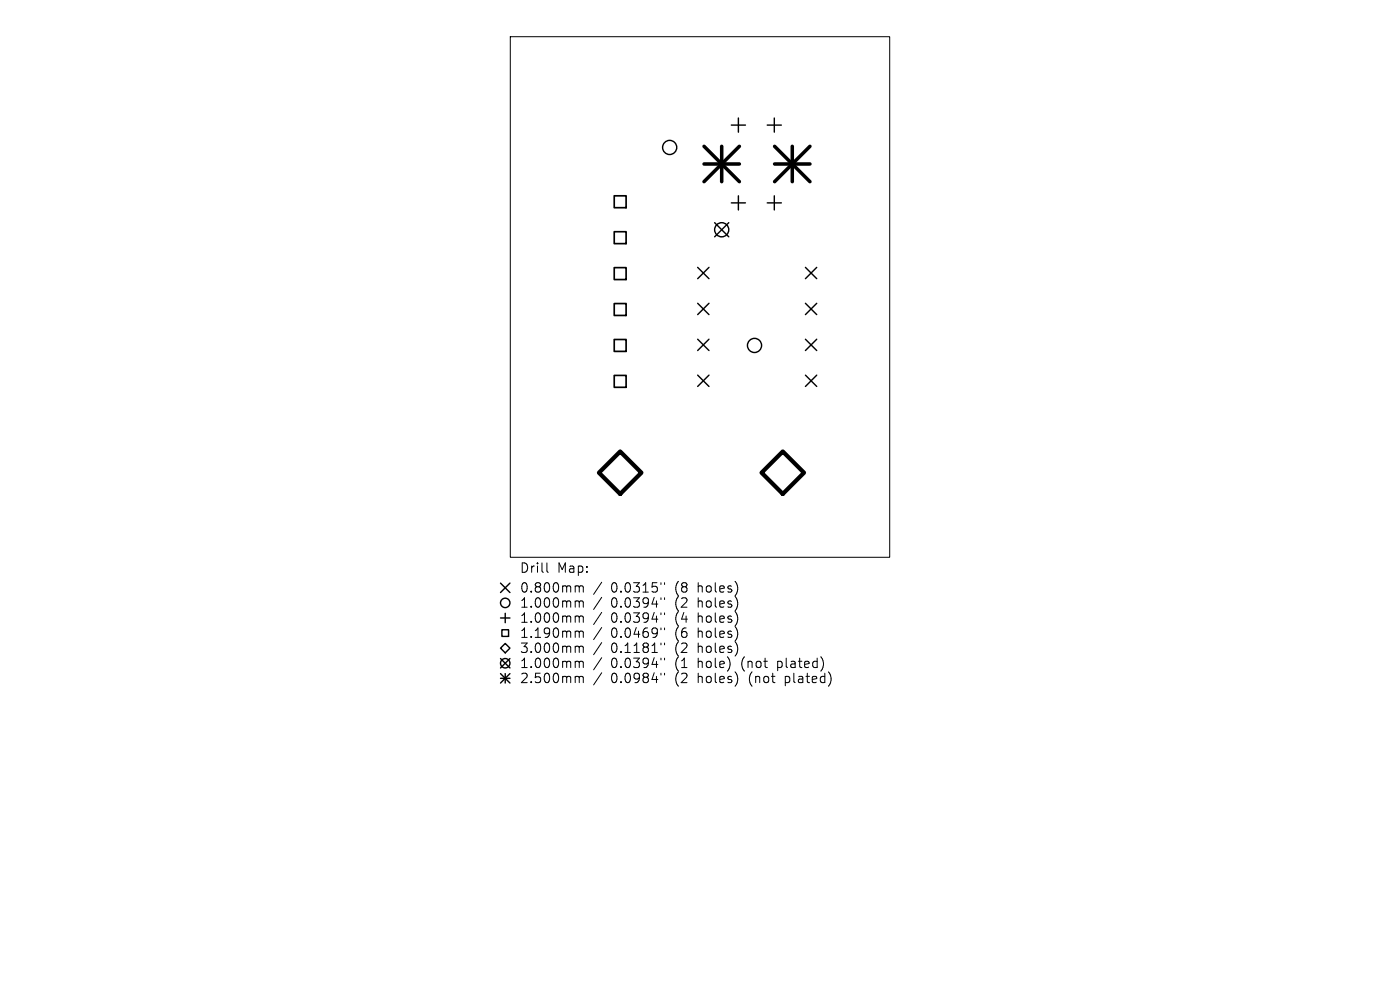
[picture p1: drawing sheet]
<svg xmlns="http://www.w3.org/2000/svg" width="297mm" height="210mm" viewBox="0 0 297 210" stroke-linecap="round" stroke-linejoin="round" font-family="sans-serif">
<defs><g id="words">
<g font-size="2.8">
<text x="110.2" y="121.8">Drill</text>
<text x="110.2" y="126">0.800mm</text>
<text x="118.2" y="121.8">Map:</text>
<text x="129.6" y="126">0.0315&quot;</text>
<text x="143.4" y="126">(8</text>
<text x="148.3" y="126">holes)</text>
<text x="110.2" y="129.2">1.000mm</text>
<text x="129.6" y="129.2">0.0394&quot;</text>
<text x="143.4" y="129.2">(2</text>
<text x="148.3" y="129.2">holes)</text>
<text x="110.2" y="132.4">1.000mm</text>
<text x="110.2" y="135.6">1.190mm</text>
<text x="129.6" y="132.4">0.0394&quot;</text>
<text x="129.6" y="135.6">0.0469&quot;</text>
<text x="143.4" y="132.4">(4</text>
<text x="143.4" y="135.6">(6</text>
<text x="148.3" y="132.4">holes)</text>
<text x="148.3" y="135.6">holes)</text>
<text x="110.2" y="138.8">3.000mm</text>
<text x="110.2" y="142">1.000mm</text>
<text x="129.6" y="138.8">0.1181&quot;</text>
<text x="129.6" y="142">0.0394&quot;</text>
<text x="143.4" y="138.8">(2</text>
<text x="143.4" y="142">(1</text>
<text x="148.3" y="138.8">holes)</text>
<text x="148.3" y="142">hole)</text>
<text x="157.8" y="142">(not</text>
<text x="165.6" y="142">plated)</text>
<text x="110.2" y="145.2">2.500mm</text>
<text x="129.6" y="145.2">0.0984&quot;</text>
<text x="143.4" y="145.2">(2</text>
<text x="148.3" y="145.2">holes)</text>
<text x="159.4" y="145.2">(not</text>
<text x="167.2" y="145.2">plated)</text>
</g>
</g></defs>
<g fill="none" stroke="#000" stroke-width=".21">
<path d="M108.3 7.8h80.4v110.4h-80.4zM116 119.4v1.7l.3 .3M122.3 124.3h.3l.3 .3M122.3 127.5h.3l.3 .3M122.3 130.7h.3l.3 .3M122.3 133.9l.5 .1 .1 .2M122.3 137.1h.3l.3 .3M122.9 124.6l.3-.3 .4 .1 .1 1.2M122.9 124.6v1M122.9 127.8v1M122.9 131v1M122.9 134.2v1"/>
<path d="M122.9 137.4v1M122.9 127.8l.3-.3 .4 .1 .1 1.2M122.9 131l.3-.3 .4 .1 .1 1.2M122.9 134.2l.3-.3 .4 .1 .1 1.2M122.9 137.4l.3-.3 .4 .1 .1 1.2M127.6 123.5l-1.7 2.6M127.6 126.7l-1.7 2.6M127.6 129.9l-1.7 2.6M127.6 133.1l-1.7 2.6M127.6 136.3l-1.7 2.6M127.6 139.5l-1.7 2.6M140.2 123.6v.4"/>
<path d="M140.2 126.8v.4M140.2 130v.4M140.2 133.2v.4M140.2 136.4v.4M140.2 139.6v.4M141 123.6v.4M141 126.8v.4M141 130v.4M141 133.2v.4M141 136.4v.4M141 139.6v.4M122.3 140.3h.3l.3 .3"/>
<path d="M122.3 143.5h.3l.3 .3M122.9 140.6v1M122.9 143.8v1M122.9 140.6l.3-.3 .4 .1 .1 1.2M122.9 143.8l.3-.3 .4 .1 .1 1.2M127.6 142.7l-1.7 2.6M140.2 142.8v.4M141 142.8v.4"/>
</g>
<g fill="none" stroke="#000" stroke-width=".3">
<path d="M155.1 26.5h3M156.6 25v3M162.8 26.5h3M164.3 25v3M148 56.7l2.4 2.4M150.4 56.7l-2.4 2.4M151.6 47.2l3 3M154.6 47.2l-3 3M155.1 43h3M156.6 41.5v3M162.8 43h3M164.3 41.5v3"/>
<path d="M170.9 56.7l2.4 2.4M173.3 56.7l-2.4 2.4M148 64.3l2.4 2.4M148 72l2.4 2.4M148 79.6l2.4 2.4M150.4 64.3l-2.4 2.4M150.4 72l-2.4 2.4M150.4 79.6l-2.4 2.4M170.9 64.3l2.4 2.4M170.9 72l2.4 2.4M170.9 79.6l2.4 2.4M173.3 64.3l-2.4 2.4"/>
<path d="M173.3 72l-2.4 2.4M173.3 79.6l-2.4 2.4M106.2 137.5l1-1 1 1-1 1zM106.2 123.7l2 2M106.2 131.1h2M106.2 139.7l2 2M106.5 133.6h1.4v1.4h-1.4zM107.2 130.1v2M108.2 123.7l-2 2M108.2 139.7l-2 2M106.2 142.9l2 2M106.2 143.9h2"/>
<path d="M107.2 142.9v2M108.2 142.9l-2 2"/>
<circle cx="142.1" cy="31.3" r="1.5"/>
<circle cx="153.1" cy="48.7" r="1.5"/>
<circle cx="160.1" cy="73.3" r="1.5"/>
<circle cx="107.2" cy="127.9" r="1"/>
<circle cx="107.2" cy="140.7" r="1"/>
</g>
<path d="M130.3 41.5h2.5v2.6h-2.5zM130.3 49.2h2.5v2.5h-2.5zM130.3 56.8h2.5v2.5h-2.5zM130.3 64.4h2.5v2.5h-2.5zM130.3 72h2.5v2.5h-2.5zM130.3 79.6h2.5v2.6h-2.5z" fill="none" stroke="#000" stroke-width=".36"/>
<path d="M127.1 100.3l4.5-4.5 4.5 4.5-4.5 4.5zM161.6 100.3l4.5-4.5 4.5 4.5-4.5 4.5z" fill="none" stroke="#000" stroke-width=".9"/>
<path d="M149.4 31l7.5 7.5M149.4 34.8h7.5M153.1 31v7.5M156.9 31l-7.5 7.5M164.3 34.8h7.5M164.3 31l7.5 7.5M168.1 31v7.5M171.8 31l-7.5 7.5" fill="none" stroke="#000" stroke-width=".75"/>
<use href="#words"/>
</svg>
